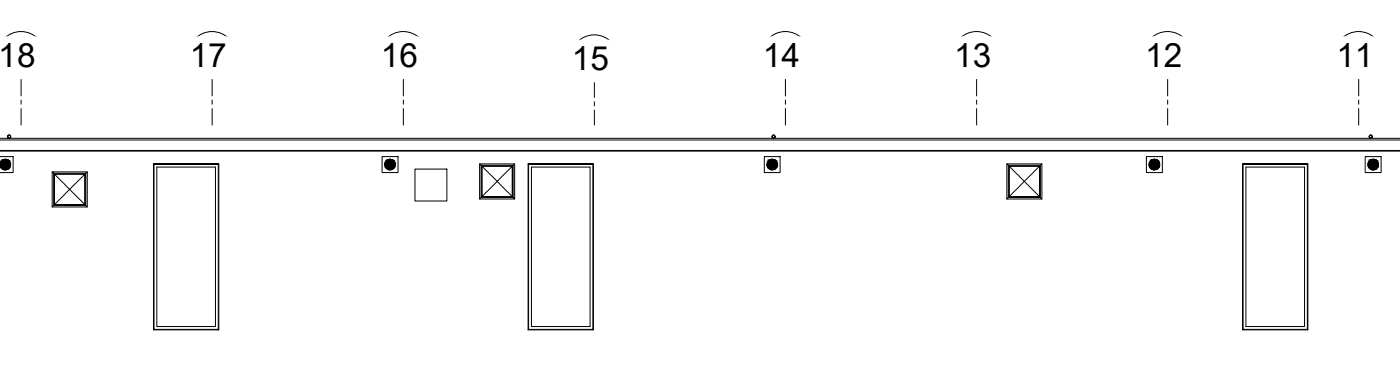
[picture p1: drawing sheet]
<svg xmlns="http://www.w3.org/2000/svg" width="357mm" height="93mm" viewBox="0 0 357 93" stroke-linecap="round" stroke-linejoin="round" font-family="sans-serif">
<defs><g id="words">
<g font-size="8.5">
<text x="-.3" y="17">18</text>
<text x="48.3" y="17">17</text>
<text x="97.1" y="17">16</text>
<text x="145.8" y="17.8">15</text>
<text x="194.4" y="17">14</text>
<text x="243.2" y="17">13</text>
<text x="291.8" y="17">12</text>
<text x="340.6" y="17">11</text>
</g>
</g></defs>
<!-- layer: A-WALL -->
<path d="M-.1 35.2h356.9M-.1 35.6h356.9M-.1 38.3h356.9M-.1 38.5h356.9" fill="none" stroke="#000" stroke-width=".25"/>
<!-- layer: A-GLAZ -->
<g fill="none" stroke="#000" stroke-width=".25">
<path d="M13.3 43.8v8.9l.4-.4M13.7 44.1h8.1v8.2h-8.1zM13.9 44.4v7.7l3.8-3.9M13.9 52.1v-7.8h7.7v7.8M13.9 52.1h7.7M17.7 48.2l3.9-3.8v7.7M17.7 48.2l3.9 3.9h-7.7M21.6 44.4h-7.7l3.8 3.8M21.8 52.3l.4 .4h-8.9M21.8 44.1l.4-.3v8.9M22.2 43.8h-8.9l.4 .3M39.1 41.7v42.3l.1-.1"/>
<path d="M40 42.5h14.9v40.6h-14.9zM55.6 41.8l.2-.1v42.3M55.8 41.7h-16.7l.1 42.2h16.4v-42.1h-16.4M105.8 43h8.1v8.2h-8.1zM122.2 41.7v9l.4-.4M122.6 42.1h8.2v8.2h-8.2zM122.8 42.3v7.8l3.9-3.9M122.8 50.1v-7.8h7.8v7.8M122.8 50.1h7.8M126.7 46.2l3.9-3.9v7.8M126.7 46.2l3.9 3.9h-7.8M130.6 42.3h-7.8l3.9 3.9"/>
<path d="M130.8 50.3l.4 .4h-9M130.8 42.1l.4-.4v9M131.2 41.7h-9l.4 .4M134.6 41.7v42.3l.1-.1M135.4 42.5h15v40.6h-15zM151.1 41.8l.1-.1v42.3M151.2 41.7h-16.6l.1 42.2h16.4v-42.1h-16.4M256.6 41.7v9l.4-.4M257 42.1h8.1v8.2h-8.1zM257.1 42.3h7.8v7.8h-7.8zM257.2 42.3v7.8l3.8-3.9M261 46.2l3.9-3.9v7.8"/>
<path d="M261 46.2l3.9 3.9h-7.7M264.9 42.3h-7.7l3.8 3.9M265.1 50.3l.4 .4h-8.9M265.1 42.1l.4-.4v9M265.5 41.7h-8.9l.4 .4M316.7 41.7v42.3l.1-.1M317.5 42.5h14.9v40.6h-14.9zM333.2 41.8l.1-.1v42.3M333.3 41.7h-16.6l.1 42.2h16.4v-42.1h-16.4M55.6 83.9l.2 .1h-16.7M151.1 83.9l.1 .1h-16.6M333.2 83.9l.1 .1h-16.6"/>
</g>
<!-- layer: P-SANR-FIXT -->
<path d="M0 39.9h3.3v4h-3.4M1.9 34.7v.5M2.7 34.7a.36 .36 0 0 1-.5 .4 .36 .36 0 0 1-.1-.6 .36 .36 0 0 1 .6 .1v.1a.37 .37 0 0 0-.6-.2 .37 .37 0 0 0 0 .6 .37 .37 0 0 0 .6-.3v.4M97.4 39.9h4v4h-4zM194.8 39.9h4v4h-4zM196.8 34.7v.5M197.5 34.7a.37 .37 0 0 1-.6 .3 .37 .37 0 0 1 0-.6 .37 .37 0 0 1 .6 .3 .37 .37 0 0 0-.6-.2 .37 .37 0 0 0 0 .6 .37 .37 0 0 0 .6-.3v.4M292.1 39.9h4.1v4h-4.1zM347.9 39.9h4.1v4h-4.1zM349 34.7a.37 .37 0 0 0 .5 .3 .37 .37 0 0 0 0-.6 .37 .37 0 0 0-.5 .3 .37 .37 0 0 1 .5-.3 .37 .37 0 0 1 .1 .6 .37 .37 0 0 1-.6 0v-.3v.5M349.7 34.7v.5" fill="none" stroke="#000" stroke-width=".25"/>
<!-- layer: A-DETL-GENF -->
<g fill="#000" stroke="#000" stroke-width=".25">
<path d="M293.4 43h1.5zM293.7 40.6h1z"/>
<path d="M1.2 40.5l.6 .1zM.9 40.6h.9z"/>
<path d="M.9 40.6l1.2 .2zM.6 40.8h1.5z"/>
<path d="M.9 43.2h.9zM.9 43.2h.6z"/>
<path d="M.6 43l1.2 .2 .3-.2zM.6 43l1.2 .2h-.9z"/>
<path d="M.6 40.8l1.8 .2-.3-.2zM.6 40.8l1.8 .2h-2.1z"/>
<path d="M.6 43h1.5zM.6 43h1.5z"/>
<path d="M.3 41l2.1 .1zM.3 41l2.1 .1z"/>
<path d="M.3 41.1l2.2 .2-.1-.2zM.3 41.1l2.2 .2h-2.3z"/>
<path d="M.3 42.8l1.8 .2 .3-.2zM.3 42.8l1.8 .2h-1.5z"/>
<path d="M.2 42.6l2.2 .2 .1-.2zM.2 42.6l2.2 .2h-2.1z"/>
<path d="M.2 41.3l2.5 .3-.2-.3zM.2 41.3l2.5 .3h-2.7z"/>
<path d="M.2 42.5h2.3zM.2 42.5l2.3 .1z"/>
<path d="M0 41.6l2.7 .3v-.3zM0 41.6l2.7 .3h-2.7z"/>
<path d="M0 42.2h2.7zM0 42.2h2.7z"/>
<path d="M0 42.2l2.5 .3 .2-.3zM0 42.2l2.5 .3h-2.3z"/>
<path d="M0 41.9l2.7 .3v-.3zM0 41.9l2.7 .3h-2.7z"/>
<path d="M99.2 40.5l.7 .1zM98.9 40.6h1z"/>
<path d="M98.9 40.6l1.3 .2zM98.6 40.8h1.6z"/>
<path d="M98.9 43.2h1zM98.9 43.2h.7z"/>
<path d="M98.7 43l1.2 .2 .2-.2zM98.7 43l1.2 .2h-1z"/>
<path d="M98.6 40.8l1.8 .2-.2-.2zM98.4 41l.2-.2 1.8 .2z"/>
<path d="M98.6 43h1.6zM98.6 43h1.5z"/>
<path d="M98.4 41l2 .1zM98.4 41l2 .1z"/>
<path d="M98.3 41.1l2.3 .2-.2-.2zM98.3 41.1l2.3 .2h-2.4z"/>
<path d="M98.4 42.8l1.8 .2 .2-.2zM98.4 42.8l1.8 .2h-1.6z"/>
<path d="M98.2 42.6l2.2 .2 .1-.2zM98.2 42.6l2.2 .2h-2z"/>
<path d="M98.2 41.3l2.5 .2-.1-.2zM98.2 41.3l2.5 .2h-2.6z"/>
<path d="M98.2 42.5h2.4zM98.2 42.5l2.3 .1z"/>
<path d="M98.1 41.5l2.6 .1zM98.1 41.5l2.6 .1z"/>
<path d="M98.1 41.6l2.7 .2-.1-.2zM98.1 41.6l2.7 .2h-2.8z"/>
<path d="M98 41.9l2.7 .3v-.3zM98 41.9l2.7 .3h-2.6z"/>
<path d="M98.1 42.2h2.6zM98.1 42.2h2.6z"/>
<path d="M98.1 42.2l2.5 .3 .1-.3zM98.1 42.2l2.5 .3h-2.4z"/>
<path d="M98 41.8h2.8zM98 41.8l2.7 .1z"/>
<path d="M196.6 40.5l.7 .1zM196.3 40.6h1z"/>
<path d="M196.3 40.6l1.3 .2zM196 40.8h1.6z"/>
<path d="M196.3 43.2h1zM196.3 43.2h.6z"/>
<path d="M196 43h1.5zM196 43h1.6z"/>
<path d="M196 43l1.3 .2 .2-.2zM196 43l1.3 .2h-1z"/>
<path d="M196 40.8l1.8 .2-.2-.2zM196 40.8l1.8 .2h-2z"/>
<path d="M195.8 41l2 .1zM195.8 41l2 .1z"/>
<path d="M195.8 42.8l1.8 .2 .2-.2zM195.8 42.8l1.8 .2h-1.6z"/>
<path d="M195.8 41.1l2.2 .2-.2-.2zM195.8 41.1l2.2 .2h-2.4z"/>
<path d="M195.6 42.6l2.2 .2 .2-.2zM195.6 42.6l2.2 .2h-2z"/>
<path d="M195.6 41.3l2.5 .3-.1-.3zM195.6 41.3l2.5 .3h-2.6z"/>
<path d="M195.6 42.5h2.4zM195.6 42.5l2.4 .1z"/>
<path d="M195.5 42.2l2.5 .3 .1-.3zM195.5 42.2l2.5 .3h-2.4z"/>
<path d="M195.5 41.6l2.6 .3v-.3zM195.5 41.6l2.6 .3h-2.6z"/>
<path d="M195.5 41.9l2.6 .3v-.3zM195.5 41.9l2.6 .3h-2.6z"/>
<path d="M195.5 42.2h2.6zM195.5 42.2h2.6z"/>
<path d="M294 40.5l.7 .1zM293.7 40.6h1zM293.7 40.6h1z"/>
<path d="M293.7 40.6l1.2 .2zM293.4 40.8h1.5z"/>
<path d="M293.7 43.2h1zM293.7 43.2h.6z"/>
<path d="M293.4 40.8l1.8 .2-.3-.2zM293.4 40.8l1.8 .2h-2z"/>
<path d="M293.5 43l1.2 .2 .2-.2zM293.5 43l1.2 .2h-1z"/>
<path d="M293.2 41l2 .1zM293.2 41l2 .1z"/>
<path d="M293.2 42.8l1.7 .2 .3-.2zM293.2 42.8l1.7 .2h-1.5zM293.4 43h1.5z"/>
<path d="M293.2 41.1l2.2 .2-.2-.2zM293.2 41.1l2.2 .2h-2.4z"/>
<path d="M293 42.6l2.2 .2 .2-.2zM293 42.6l2.2 .2h-2z"/>
<path d="M293 41.3l2.5 .3-.1-.3zM293 41.3l2.5 .3h-2.6z"/>
<path d="M293 42.5h2.4zM293 42.5l2.4 .1z"/>
<path d="M292.9 41.6l2.6 .3v-.3zM292.9 41.6l2.6 .3h-2.7z"/>
<path d="M292.9 42.2h2.6zM292.9 42.2h2.6z"/>
<path d="M292.9 42.2l2.5 .3 .1-.3zM292.9 42.2l2.5 .3h-2.4z"/>
<path d="M292.8 41.9h2.7zM292.8 41.9h2.7z"/>
<path d="M292.8 41.9l2.7 .3v-.3zM292.8 41.9l2.7 .3h-2.6z"/>
<path d="M349.8 40.5l.6 .1zM349.5 40.6h.9zM349.5 40.6h.9zM349.5 40.6h.9z"/>
<path d="M349.5 40.6l1.2 .2zM349.2 40.8h1.5z"/>
<path d="M349.5 43.2h.9zM349.5 43.2h.6z"/>
<path d="M349.2 43h1.5zM349.2 43h1.5z"/>
<path d="M349.2 43l1.2 .2 .3-.2zM349.2 43l1.2 .2h-.9zM349.5 43.2h.9zM349.5 43.2h.9z"/>
<path d="M349.2 40.8l1.7 .2-.2-.2zM349.2 40.8l1.7 .2h-1.9z"/>
<path d="M349 41l2 .1zM349 41l2 .1z"/>
<path d="M349 42.8l1.7 .2 .2-.2zM349 42.8l1.7 .2h-1.5z"/>
<path d="M348.9 41.1l2.3 .2-.2-.2zM348.9 41.1l2.3 .2h-2.5z"/>
<path d="M348.8 42.6l2.1 .2 .2-.2zM348.8 42.6l2.1 .2h-1.9z"/>
<path d="M348.7 41.3l2.5 .3v-.3zM348.7 41.3l2.5 .3h-2.6z"/>
<path d="M348.7 42.5h2.5zM348.7 42.5l2.4 .1z"/>
<path d="M348.6 41.6l2.7 .3-.1-.3zM348.6 41.6l2.7 .3h-2.7z"/>
<path d="M348.7 42.2l2.5 .3v-.3zM348.7 42.2l2.5 .3h-2.5z"/>
<path d="M348.6 41.9h2.7zM348.6 41.9h2.7z"/>
<path d="M348.6 41.9l2.7 .3v-.3zM348.6 41.9l2.7 .3h-2.7z"/>
<path d="M348.6 42.2h2.7zM348.6 42.2h2.6z"/>
</g>
<!-- layer: S-GRID-IDEN -->
<g fill="none" stroke="#000" stroke-width=".25">
<path d="M0 11.3h-.1M0 11.3a6.1 6.1 0 0 1 9.2-1.9 6.1 6.1 0 0 1 0 9.4 6.1 6.1 0 0 1-9.2-1.9"/>
<circle cx="54" cy="14.1" r="6.1"/>
<circle cx="102.8" cy="14.1" r="6.1"/>
<circle cx="151.5" cy="15" r="6.1"/>
<circle cx="200.1" cy="14.1" r="6.1"/>
<circle cx="248.9" cy="14.1" r="6.1"/>
<circle cx="297.5" cy="14.1" r="6.1"/>
<circle cx="346.2" cy="14.1" r="6.1"/>
</g>
<g fill="#fff" stroke="#fff" stroke-width=".25">
<path d="M-.1 9.4v11.2l13.7-11.2zM-.1 20.6l13.7-11.2v11.2z"/>
<path d="M47.8 9.4v11.2l14.5-11.2zM47.8 20.6l14.5-11.2v11.2z"/>
<path d="M96.5 9.4v11.2l14.5-11.2zM96.5 20.6l14.5-11.2v11.2z"/>
<path d="M145.2 10.2v11.2l14.5-11.2zM145.2 21.4l14.5-11.2v11.2z"/>
<path d="M193.8 9.4v11.2l14.6-11.2zM193.8 20.6l14.6-11.2v11.2z"/>
<path d="M242.6 9.4v11.2l14.5-11.2zM242.6 20.6l14.5-11.2v11.2z"/>
<path d="M291.3 9.4v11.2l14.5-11.2zM291.3 20.6l14.5-11.2v11.2z"/>
<path d="M339.9 9.4v11.2l14.6-11.2zM339.9 20.6l14.6-11.2v11.2z"/>
</g>
<!-- layer: S-GRID -->
<g fill="none" stroke="#000" stroke-width=".25">
<path d="M5.4 20.2v4.2M5.4 25.5v1M5.4 27.6v4.2M54.1 20.2v4.2M54.1 25.5v1M54.1 27.6v4.2M102.8 20.2v4.2M102.8 25.5v1M102.8 27.6v4.2M151.5 21v3.8M151.5 25.9v1.1M151.5 28v3.8"/>
<path d="M200.2 20.2v4.2M200.2 25.5v1M200.2 27.6v4.2M248.9 20.2v4.2M248.9 25.5v1M248.9 27.6v4.2M297.6 20.2v4.2M297.6 25.5v1M297.6 27.6v4.2M346.2 20.2v4.2M346.2 25.5v1M346.2 27.6v4.2"/>
</g>
<use href="#words"/>
</svg>
